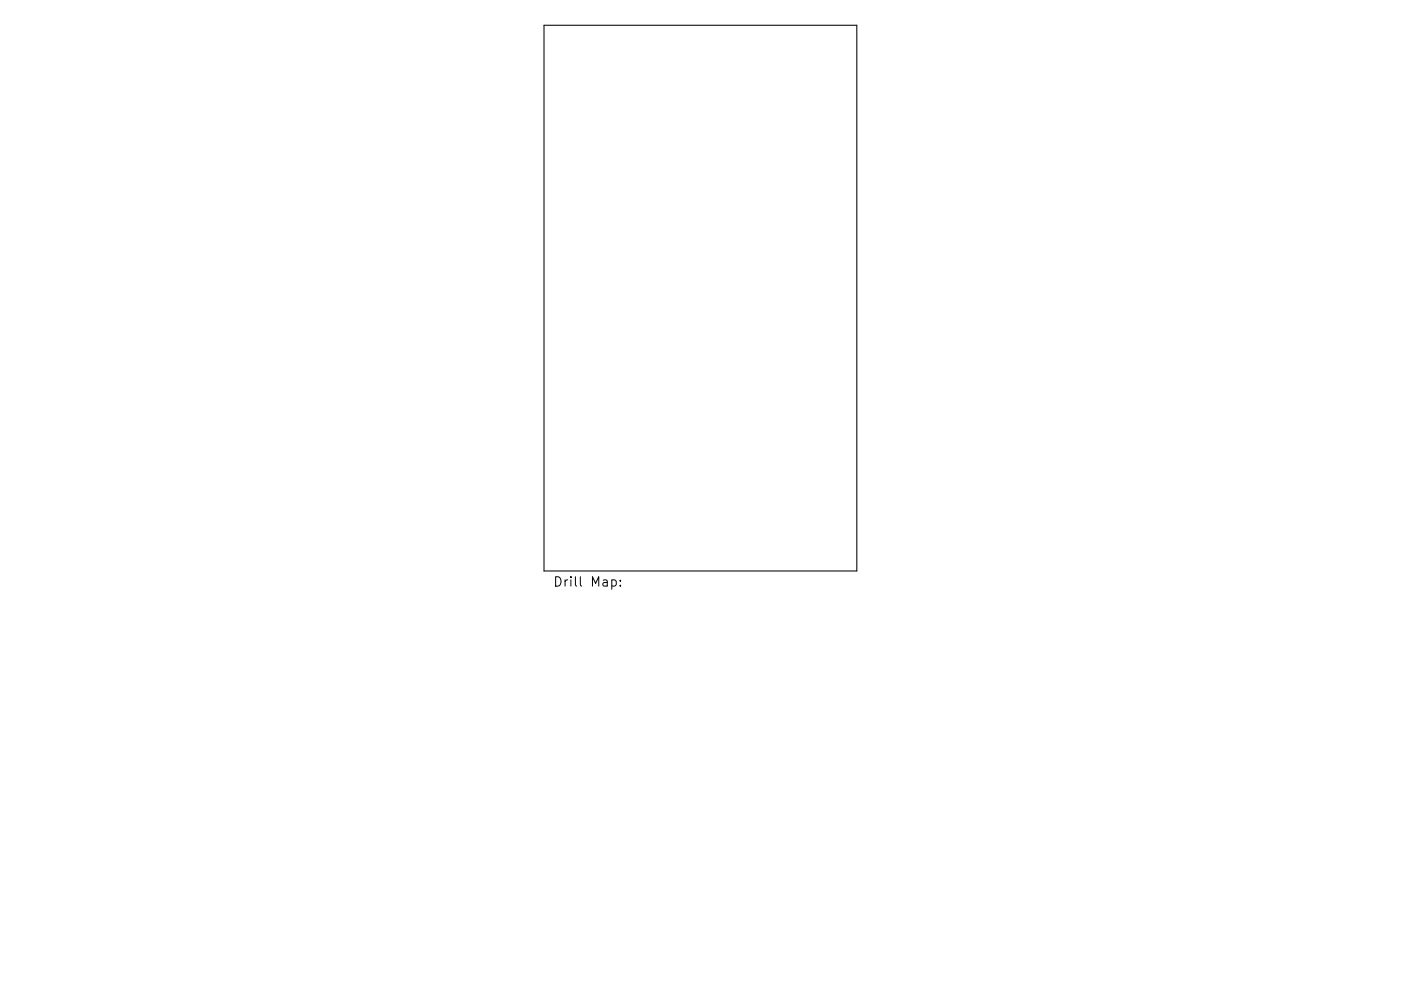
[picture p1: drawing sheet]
<svg xmlns="http://www.w3.org/2000/svg" width="297mm" height="210mm" viewBox="0 0 297 210" stroke-linecap="round" stroke-linejoin="round" font-family="sans-serif">
<defs><g id="words">
<text font-size="2.8" x="117.2" y="124.5">Drill Map:</text>
</g></defs>
<path d="M115.3 5.4h66.4v115.7h-66.4z" fill="none" stroke="#000" stroke-width=".22"/>
<path d="M129.7 123.1l.6-.1 .4 .4v.6l-.2 .3h-.8M131.5 124.2v.2M131.5 123.1v.2" fill="none" stroke="#000" stroke-width=".21"/>
<use href="#words"/>
</svg>
